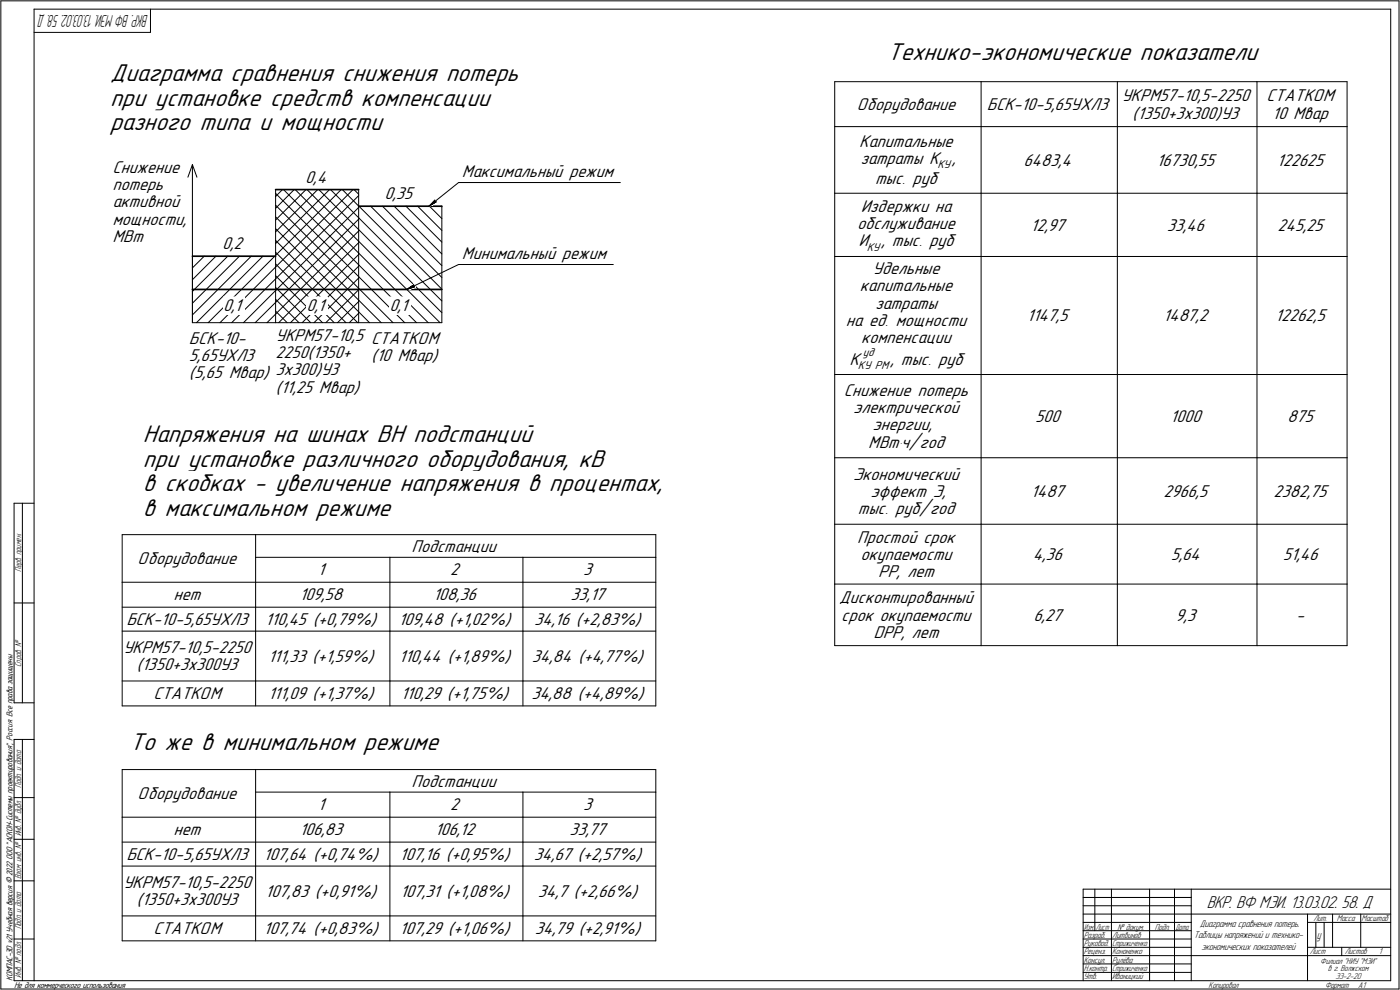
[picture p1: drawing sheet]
<svg xmlns="http://www.w3.org/2000/svg" width="842mm" height="595mm" viewBox="0 0 842 595" stroke-linecap="round" stroke-linejoin="round" font-family="sans-serif">
<defs><g id="words">
<g font-size="15.5">
<text x="534" y="36">Технико-экономические показатели</text>
<text x="66" y="49">Диаграмма сравнения снижения потерь</text>
<text x="66" y="64">при установке средств компенсации</text>
<text x="66" y="78">разного типа и мощности</text>
<text x="86" y="266">Напряжения на шинах ВН подстанций</text>
<text x="86" y="281">при установке различного оборудования, кВ</text>
<text x="86" y="295">в скобках - увеличение напряжения в процентах,</text>
<text x="86" y="310">в максимальном режиме</text>
<text x="78" y="451">То же в минимальном режиме</text>
</g>
<g font-size="10.9">
<text x="675" y="61">УКРМ57-10,5-2250</text>
<text x="762" y="61">СТАТКОМ</text>
<text x="515" y="66">Оборудование</text>
<text x="594" y="66">БСК-10-5,65УХЛ3</text>
<text x="681" y="71">(1350+3х300)У3</text>
<text x="765" y="71">10 Мвар</text>
<text x="517" y="88">Капитальные</text>
<text x="517" y="99">затраты K</text>
<text x="573" y="99">,</text>
<text x="616" y="100">6483,4</text>
<text x="696" y="100">16730,55</text>
<text x="768" y="100">122625</text>
<text x="68" y="104">Снижение</text>
<text x="278" y="107">Максимальный режим</text>
<text x="184" y="110">0,4</text>
<text x="526" y="111">тыс. руб</text>
<text x="68" y="114">потерь</text>
<text x="231" y="120">0,35</text>
<text x="68" y="125">активной</text>
<text x="518" y="127">Издержки на</text>
<text x="68" y="135">мощности,</text>
<text x="515" y="138">обслуживание</text>
<text x="620" y="139">12,97</text>
<text x="702" y="139">33,46</text>
<text x="768" y="139">245,25</text>
<text x="68" y="145">МВт</text>
<text x="134" y="150">0,2</text>
<text x="516" y="148">И</text>
<text x="530" y="148">, тыс. руб</text>
<text x="278" y="156">Минимальный режим</text>
<text x="525" y="165">Удельные</text>
<text x="517" y="175">капитальные</text>
<text x="526" y="185">затраты</text>
<text x="134" y="187">0,1</text>
<text x="184" y="187">0,1</text>
<text x="234" y="187">0,1</text>
<text x="509" y="196">на ед. мощности</text>
<text x="618" y="193">1147,5</text>
<text x="700" y="193">1487,2</text>
<text x="767" y="193">12262,5</text>
<text x="114" y="207">БСК-10-</text>
<text x="166" y="205">УКРМ57-10,5 СТАТКОМ</text>
<text x="518" y="206">компенсации</text>
<text x="166" y="215">2250(1350+</text>
<text x="114" y="217">5,65УХЛ3</text>
<text x="223" y="217">(10 Мвар)</text>
<text x="511" y="219">К</text>
<text x="536" y="219">, тыс. руб</text>
<text x="114" y="227">(5,65 Мвар) 3х300)У3</text>
<text x="166" y="236">(11,25 Мвар)</text>
<text x="508" y="238">Снижение потерь</text>
<text x="513" y="248">электрической</text>
<text x="623" y="254">500</text>
<text x="704" y="254">1000</text>
<text x="774" y="254">875</text>
<text x="525" y="259">энергии,</text>
<text x="522" y="269">МВт∙ч/год</text>
<text x="513" y="288">Экономический</text>
<text x="524" y="299">эффект Э,</text>
<text x="620" y="299">1487</text>
<text x="700" y="299">2966,5</text>
<text x="766" y="299">2382,75</text>
<text x="516" y="309">тыс. руб/год</text>
<text x="516" y="326">Простой срок</text>
<text x="248" y="332">Подстанции</text>
<text x="83" y="339">Оборудование</text>
<text x="518" y="337">окупаемости</text>
<text x="621" y="337">4,36</text>
<text x="704" y="337">5,64</text>
<text x="772" y="337">51,46</text>
<text x="191" y="346">1</text>
<text x="271" y="346">2</text>
<text x="351" y="346">3</text>
<text x="528" y="347">PP, лет</text>
<text x="104" y="361">нет</text>
<text x="180" y="361">109,58</text>
<text x="260" y="361">108,36</text>
<text x="343" y="361">33,17</text>
<text x="505" y="363">Дисконтированный</text>
<text x="76" y="376">БСК-10-5,65УХЛ3</text>
<text x="160" y="376">110,45 (+0,79%)</text>
<text x="240" y="376">109,48 (+1,02%)</text>
<text x="321" y="376">34,16 (+2,83%)</text>
<text x="506" y="373">срок окупаемости</text>
<text x="622" y="373">6,27</text>
<text x="707" y="373">9,3</text>
<text x="779" y="373">-</text>
<text x="525" y="383">DPP, лет</text>
<text x="74" y="393">УКРМ57-10,5-2250</text>
<text x="161" y="398">111,33 (+1,59%)</text>
<text x="240" y="398">110,44 (+1,89%)</text>
<text x="320" y="398">34,84 (+4,77%)</text>
<text x="82" y="403">(1350+3х300У3</text>
<text x="92" y="420">СТАТКОМ</text>
<text x="161" y="420">111,09 (+1,37%)</text>
<text x="241" y="420">110,29 (+1,75%)</text>
<text x="320" y="420">34,88 (+4,89%)</text>
<text x="248" y="473">Подстанции</text>
<text x="83" y="480">Оборудование</text>
<text x="191" y="487">1</text>
<text x="271" y="487">2</text>
<text x="351" y="487">3</text>
<text x="104" y="502">нет</text>
<text x="180" y="502">106,83</text>
<text x="261" y="502">106,12</text>
<text x="343" y="502">33,77</text>
<text x="76" y="517">БСК-10-5,65УХЛ3</text>
<text x="159" y="517">107,64 (+0,74%)</text>
<text x="240" y="517">107,16 (+0,95%)</text>
<text x="321" y="517">34,67 (+2,57%)</text>
<text x="74" y="534">УКРМ57-10,5-2250</text>
<text x="160" y="539">107,83 (+0,91%)</text>
<text x="241" y="539">107,31 (+1,08%)</text>
<text x="324" y="539">34,7 (+2,66%)</text>
<text x="82" y="544">(1350+3х300У3</text>
<text x="726" y="546">ВКР. ВФ МЭИ. 13.03.02. 58. Д</text>
<text x="92" y="562">СТАТКОМ</text>
<text x="159" y="562">107,74 (+0,83%)</text>
<text x="240" y="562">107,29 (+1,06%)</text>
<text x="322" y="562">34,79 (+2,91%)</text>
</g>
<text font-size="10.6" x="89" y="9" transform="rotate(180 89 9)">ВКР. ВФ МЭИ. 13.03.02. 58. Д</text>
<text font-size="7.6" x="792" y="565">у</text>
<g font-size="7.2">
<text x="564" y="101">КУ</text>
<text x="521" y="151">КУ</text>
<text x="519" y="214">уд</text>
<text x="516" y="222">КУ РМ</text>
</g>
<g font-size="6.2">
<text x="722" y="557">Диаграмма сравнения потерь.</text>
<text x="718" y="564">Таблицы напряжений и технико-</text>
<text x="723" y="571">экономических показателей</text>
</g>
<g font-size="5.4">
<text x="13" y="344" transform="rotate(-90 13 344)">Перв. примен.</text>
<text x="13" y="401" transform="rotate(-90 13 401)">Справ. №</text>
<text x="13" y="474" transform="rotate(-90 13 474)">Подп. и дата</text>
<text x="13" y="503" transform="rotate(-90 13 503)">Инв. № дубл.</text>
<text x="13" y="529" transform="rotate(-90 13 529)">Взам. инв. №</text>
<text x="790" y="554">Лит.</text>
<text x="804" y="554">Масса</text>
<text x="819" y="554">Масштаб</text>
<text x="13" y="559" transform="rotate(-90 13 559)">Подп. и дата</text>
<text x="652" y="564">Разраб.</text>
<text x="669" y="564">Литвинов</text>
<text x="672" y="559">№ докум.</text>
<text x="695" y="559">Подп.</text>
<text x="652" y="569">Руковод.</text>
<text x="669" y="569">Стрижиченко</text>
<text x="652" y="574">Реценз.</text>
<text x="669" y="574">Кононенко</text>
<text x="788" y="574">Лист</text>
<text x="809" y="574">Листов</text>
<text x="829" y="574">1</text>
<text x="652" y="579">Консул.</text>
<text x="669" y="579">Рулёва</text>
<text x="794" y="579">Филиал &quot;НИУ &quot;МЭИ&quot;</text>
<text x="13" y="588" transform="rotate(-90 13 588)">Инв. № подл.</text>
<text x="652" y="584">Н.контр.</text>
<text x="669" y="584">Стрижиченко</text>
<text x="799" y="584">в г. Волжском</text>
<text x="7" y="590" transform="rotate(-90 7 590)">КОМПАС-3D v21 Учебная версия © 2022 ООО &quot;АСКОН-Системы проектирования&quot;, Россия. Все права защищены.</text>
<text x="8" y="594">Не для коммерческого использования</text>
<text x="652" y="589">Утв.</text>
<text x="669" y="589">Иваницкий</text>
<text x="727" y="594">Копировал</text>
<text x="797" y="594">Формат</text>
<text x="803" y="588">ЭЭ-2-20</text>
<text x="817" y="594">A1</text>
</g>
<g font-size="5.3">
<text x="652" y="559">Изм.</text>
<text x="659" y="559">Лист</text>
<text x="707" y="559">Дата</text>
</g>
</g></defs>
<g fill="none" stroke="#000" stroke-width=".6">
<path d="M1 1v594zM1 1h841zM20 6v584zM20 6h817zM20 19h71zM91 6v13zM837 6v584zM842 1v594zM502 49v27zM502 49h88zM590 49h82zM590 49v27z"/>
<path d="M672 49h84zM672 49v27zM756 49h54zM756 49v27zM810 49v27zM502 76v40zM502 76h88zM590 76h82zM590 76v40zM672 76h84zM672 76v40zM756 76h54z"/>
<path d="M756 76v40zM810 76v40zM116 99v95zM116 99l2 8zM116 99l-3 8zM166 114v80zM166 118l4-4zM166 116l50 50zM171 114l45 45zM177 114l-11 11zM178 114l38 38zM185 114l31 31z"/>
<path d="M191 114l-25 25zM192 114l24 24zM199 114l17 17zM205 114l-39 40zM206 114l10 10zM212 114l-46 47zM213 114l3 3zM216 114v80zM216 118l-50 50zM276 110h97zM502 116v38zM502 116h88z"/>
<path d="M590 116h82zM590 116v38zM672 116h84zM672 116v38zM756 116h54zM756 116v38zM810 116v38zM166 132l18-18zM166 123l50 50zM166 130l50 50zM166 137l50 50zM216 138l50 50z"/>
<path d="M216 131l50 50zM216 132l-50 50zM216 124l50 50zM223 124l43 43zM230 124l36 36zM237 124l29 29zM244 124l22 22zM251 124l15 15zM258 124l4-3zM258 124l18-14zM258 124l8 7zM262 120l-4 4z"/>
<path d="M262 120v1zM262 121h.1M265 124h1zM266 124v70zM116 154v40zM166 146l32-32zM166 145l49 49zM166 152l42 42zM166 159l35 35zM216 159l35 35zM216 152l42 42zM216 145l49 49z"/>
<path d="M216 153l-41 41zM276 159h93zM502 154v71zM502 154h88zM590 154h82zM590 154v71zM672 154h84zM672 154v71zM756 154h54zM756 154v71zM810 154v71zM116 175l21-21z"/>
<path d="M116 168l14-14zM116 161l7-7zM166 175l50-50zM166 166l28 28zM166 173l21 21zM166 180l14 14zM216 173l20 21zM216 166l27 28zM216 174l-20 20zM245 174l4-3zM245 174l4-2zM245 174l31-15z"/>
<path d="M249 172h.1M249 171v1zM116 194h50zM116 189l35-35zM116 182l28-28zM118 194l40-40zM125 194l40-40zM132 194l34-33zM139 194l27-26zM146 194l20-19zM154 194l12-12zM161 194l5-5z"/>
<path d="M166 194h50zM166 189l50-50zM166 187l7 7zM168 194l48-48zM182 194l34-34zM189 194l27-27zM203 194l13-13zM216 194h50zM216 187l6 7zM216 180l13 14zM216 188l-6 6zM502 225v50z"/>
<path d="M502 225h88zM590 225h82zM590 225v50zM672 225h84zM672 225v50zM756 225h54zM756 225v50zM810 225v50zM502 275v40zM502 275h88zM590 275h82zM590 275v40z"/>
<path d="M672 275h84zM672 275v40zM756 275h54zM756 275v40zM810 275v40zM8 303v119zM8 303h12zM13 303v119zM502 315v36zM502 315h88zM590 315h82zM590 315v36z"/>
<path d="M672 315h84zM672 315v36zM756 315h54zM756 315v36zM810 315v36zM73 321h81zM73 321v29zM154 321h240zM154 335h81zM154 321v14zM154 335v15zM235 335h80z"/>
<path d="M235 335v15zM315 335h79zM315 335v15zM394 335v89zM394 321v14zM73 350v74zM73 350h81zM154 350h81zM154 350v15zM235 350h80zM235 350v15zM315 350h79z"/>
<path d="M315 350v15zM502 351v37zM502 351h88zM590 351h82zM590 351v37zM672 351h84zM672 351v37zM756 351h54zM756 351v37zM810 351v37zM8 362h12zM73 365h81z"/>
<path d="M73 379h81zM154 365h81zM154 379h81zM154 365v14zM154 379v30zM235 365h80zM235 379h80zM235 365v14zM235 379v30zM315 365h79zM315 379h79zM315 365v14z"/>
<path d="M315 379v30zM502 388h88zM590 388h82zM672 388h84zM756 388h54zM73 409h81zM154 409h81zM154 409v15zM235 409h80zM235 409v15zM315 409h79zM315 409v15z"/>
<path d="M8 422h12zM73 424h321zM8 444v146zM8 444h12zM13 444v146zM8 479h12zM73 463h81zM73 463v28zM154 463h240zM154 476h81zM154 463v13zM154 476v15z"/>
<path d="M235 476h80zM235 476v15zM315 476h79zM315 476v15zM394 476v90zM394 463v13zM73 491v75zM73 491h81zM154 491h81zM154 491v15zM235 491h80zM235 491v15z"/>
<path d="M315 491h79zM315 491v15zM8 505h12zM73 506h81zM154 506h81zM154 506v15zM235 506h80zM235 506v15zM315 506h79zM315 506v15zM8 530h12zM73 521h81z"/>
<path d="M154 521h81zM154 521v30zM235 521h80zM235 521v30zM315 521h79zM315 521v30zM652 535h185zM652 535v55zM652 539h65zM659 535v24zM669 535v55zM691 535v55z"/>
<path d="M706 535v55zM717 535v55zM73 551h81zM154 551h81zM154 551v15zM235 551h80zM235 551v15zM315 551h79zM315 551v15zM652 544h65zM652 549h65zM652 554h65z"/>
<path d="M652 559h65zM717 549h120zM786 549v41zM786 554h16zM791 554v15zM796 554v15zM802 549v20zM802 554h35zM818 549v20zM8 564h12zM73 566h321zM652 564h65z"/>
<path d="M652 569h65zM652 574h65zM652 579h65zM717 574h69zM786 574h51zM786 569h51zM807 569v5zM1 595h841zM8 590h12zM20 590h817zM652 585h65z"/>
</g>
<path d="M166 114h50zM216 124h50zM116 154h50zM116 174h150z" fill="none" stroke="#000" stroke-width="1"/>
<g fill="#fff" stroke="#fff" stroke-width=".6">
<path d="M534 24h226zM534 24h226zM534 24h226zM534 24h226zM534 25h226zM534 25h226zM534 25h226zM534 25h226zM534 25h226zM534 25h226zM534 25h226zM534 25h226zM534 25h226zM534 25h226zM534 25h226zM534 25h226zM534 26h226zM534 26h226zM534 26h226zM534 26h226zM534 26h226zM534 26h226zM534 26h226zM534 26h226zM534 26h226zM534 26h226zM534 26h226zM534 27h226zM534 27h226zM534 27h226zM534 27h226zM534 27h226zM534 27h226zM534 27h226zM534 27h226zM534 27h226zM534 27h226zM534 27h226zM534 27h226zM534 28h226zM534 28h226zM534 28h226zM534 28h226zM534 28h226zM534 28h226zM534 28h226zM534 28h226zM534 28h226zM534 28h226zM534 28h226zM534 28h226zM534 29h226zM534 29h226zM534 29h226zM534 29h226zM534 29h226zM534 29h226zM534 29h226zM534 29h226zM534 29h226zM534 29h226zM534 29h226zM534 29h226zM534 30h226zM534 30h226zM534 30h226zM534 30h226zM534 30h226zM534 30h226zM534 30h226zM534 30h226zM534 30h226zM534 30h226zM534 30h226zM534 30h226zM534 31h226zM534 31h226zM534 31h226zM534 31h226zM534 31h226zM534 31h226zM534 31h226zM534 31h226zM534 31h226zM534 31h226zM534 31h226zM534 31h226zM534 32h226zM534 32h226zM534 32h226zM534 32h226zM534 32h226zM534 32h226zM534 32h226zM534 32h226zM534 32h226zM534 32h226zM534 32h226zM534 33h226zM534 33h226zM534 33h226zM534 33h226zM534 33h226zM534 33h226zM534 33h226zM534 33h226zM534 33h226zM534 33h226zM534 33h226zM534 33h226zM534 34h226zM534 34h226zM534 34h226zM534 34h226zM534 34h226zM534 34h226zM534 34h226zM534 34h226zM534 34h226zM534 34h226zM534 34h226zM534 34h226zM534 35h226zM534 35h226zM534 35h226zM534 35h226zM534 35h226zM534 35h226zM534 35h226zM534 35h226zM534 35h226zM534 35h226zM534 35h226zM534 35h226zM534 36h226zM534 36h226zM534 36h226zM534 36h226zM534 36h226zM534 36h226zM534 36h226zM534 36h226zM534 36h226zM534 36h226zM534 36h226zM534 36h226zM534 37h226zM534 37h226zM534 37h226zM534 37h226zM534 37h226zM534 37h226zM534 37h226zM534 37h226zM534 37h226zM534 37h226zM534 37h226zM534 38h226zM534 38h226zM534 38h226zM534 38h226zM534 38h226zM534 38h226zM534 38h226zM534 38h226zM534 38h226zM534 38h226zM534 38h226zM534 38h226zM534 39h226zM534 39h226zM534 39h226zM534 39h226zM534 39h226z"/>
<path d="M134 179h13zM134 179h13zM134 179h13zM134 179h13zM134 179h13zM134 179h13zM134 179h13zM134 179h13zM134 179h13zM134 179h13zM134 179h13zM134 180h13zM134 180h13zM134 180h13zM134 180h13zM134 180h13zM134 180h13zM134 180h13zM134 180h13zM134 180h13zM134 180h13zM134 180h13zM134 181h13zM134 181h13zM134 181h13zM134 181h13zM134 181h13zM134 181h13zM134 181h13zM134 181h13zM134 181h13zM134 181h13zM134 181h13zM134 181h13zM134 182h13zM134 182h13zM134 182h13zM134 182h13zM134 182h13zM134 182h13zM134 182h13zM134 182h13zM134 182h13zM134 182h13zM134 182h13zM134 182h13zM134 183h13zM134 183h13zM134 183h13zM134 183h13zM134 183h13zM134 183h13zM134 183h13zM134 183h13zM134 183h13zM134 183h13zM134 183h13zM134 183h13zM134 184h13zM134 184h13zM134 184h13zM134 184h13zM134 184h13zM134 184h13zM134 184h13zM134 184h13zM134 184h13zM134 184h13zM134 184h13zM134 184h13zM134 185h13zM134 185h13zM134 185h13zM134 185h13zM134 185h13zM134 185h13zM134 185h13zM134 185h13zM134 185h13zM134 185h13zM134 185h13zM134 186h13zM134 186h13zM134 186h13zM134 186h13zM134 186h13zM134 186h13zM134 186h13zM134 186h13zM134 186h13zM134 186h13zM134 186h13zM134 186h13zM134 187h13zM134 187h13zM134 187h13zM134 187h13zM134 187h13zM134 187h13zM134 187h13zM134 187h13zM134 187h13zM134 187h13zM134 187h13zM134 187h13zM134 188h13zM134 188h13zM134 188h13zM134 188h13zM134 188h13zM134 188h13zM134 188h13zM134 188h13zM134 188h13zM134 188h13zM134 188h13zM134 188h13zM134 189h13zM134 189h13zM134 189h13zM134 189h13zM134 189h13z"/>
<path d="M184 179h13zM184 179h13zM184 179h13zM184 179h13zM184 179h13zM184 179h13zM184 179h13zM184 179h13zM184 179h13zM184 179h13zM184 179h13zM184 180h13zM184 180h13zM184 180h13zM184 180h13zM184 180h13zM184 180h13zM184 180h13zM184 180h13zM184 180h13zM184 180h13zM184 180h13zM184 181h13zM184 181h13zM184 181h13zM184 181h13zM184 181h13zM184 181h13zM184 181h13zM184 181h13zM184 181h13zM184 181h13zM184 181h13zM184 181h13zM184 182h13zM184 182h13zM184 182h13zM184 182h13zM184 182h13zM184 182h13zM184 182h13zM184 182h13zM184 182h13zM184 182h13zM184 182h13zM184 182h13zM184 183h13zM184 183h13zM184 183h13zM184 183h13zM184 183h13zM184 183h13zM184 183h13zM184 183h13zM184 183h13zM184 183h13zM184 183h13zM184 183h13zM184 184h13zM184 184h13zM184 184h13zM184 184h13zM184 184h13zM184 184h13zM184 184h13zM184 184h13zM184 184h13zM184 184h13zM184 184h13zM184 184h13zM184 185h13zM184 185h13zM184 185h13zM184 185h13zM184 185h13zM184 185h13zM184 185h13zM184 185h13zM184 185h13zM184 185h13zM184 185h13zM184 186h13zM184 186h13zM184 186h13zM184 186h13zM184 186h13zM184 186h13zM184 186h13zM184 186h13zM184 186h13zM184 186h13zM184 186h13zM184 186h13zM184 187h13zM184 187h13zM184 187h13zM184 187h13zM184 187h13zM184 187h13zM184 187h13zM184 187h13zM184 187h13zM184 187h13zM184 187h13zM184 187h13zM184 188h13zM184 188h13zM184 188h13zM184 188h13zM184 188h13zM184 188h13zM184 188h13zM184 188h13zM184 188h13zM184 188h13zM184 188h13zM184 188h13zM184 189h13zM184 189h13zM184 189h13zM184 189h13zM184 189h13z"/>
<path d="M234 179h13zM234 179h13zM234 179h13zM234 179h13zM234 179h13zM234 179h13zM234 179h13zM234 179h13zM234 179h13zM234 179h13zM234 179h13zM234 180h13zM234 180h13zM234 180h13zM234 180h13zM234 180h13zM234 180h13zM234 180h13zM234 180h13zM234 180h13zM234 180h13zM234 180h13zM234 181h13zM234 181h13zM234 181h13zM234 181h13zM234 181h13zM234 181h13zM234 181h13zM234 181h13zM234 181h13zM234 181h13zM234 181h13zM234 181h13zM234 182h13zM234 182h13zM234 182h13zM234 182h13zM234 182h13zM234 182h13zM234 182h13zM234 182h13zM234 182h13zM234 182h13zM234 182h13zM234 182h13zM234 183h13zM234 183h13zM234 183h13zM234 183h13zM234 183h13zM234 183h13zM234 183h13zM234 183h13zM234 183h13zM234 183h13zM234 183h13zM234 183h13zM234 184h13zM234 184h13zM234 184h13zM234 184h13zM234 184h13zM234 184h13zM234 184h13zM234 184h13zM234 184h13zM234 184h13zM234 184h13zM234 184h13zM234 185h13zM234 185h13zM234 185h13zM234 185h13zM234 185h13zM234 185h13zM234 185h13zM234 185h13zM234 185h13zM234 185h13zM234 185h13zM234 186h13zM234 186h13zM234 186h13zM234 186h13zM234 186h13zM234 186h13zM234 186h13zM234 186h13zM234 186h13zM234 186h13zM234 186h13zM234 186h13zM234 187h13zM234 187h13zM234 187h13zM234 187h13zM234 187h13zM234 187h13zM234 187h13zM234 187h13zM234 187h13zM234 187h13zM234 187h13zM234 187h13zM234 188h13zM234 188h13zM234 188h13zM234 188h13zM234 188h13zM234 188h13zM234 188h13zM234 188h13zM234 188h13zM234 188h13zM234 188h13zM234 188h13zM234 189h13zM234 189h13zM234 189h13zM234 189h13zM234 189h13z"/>
<path d="M134 142h14zM134 142h14zM134 142h14zM134 142h14zM134 142h14zM134 142h14zM134 142h14zM134 142h14zM134 142h14zM134 142h14zM134 142h14zM134 143h14zM134 143h14zM134 143h14zM134 143h14zM134 143h14zM134 143h14zM134 143h14zM134 143h14zM134 143h14zM134 143h14zM134 143h14zM134 144h14zM134 144h14zM134 144h14zM134 144h14zM134 144h14zM134 144h14zM134 144h14zM134 144h14zM134 144h14zM134 144h14zM134 144h14zM134 144h14zM134 145h14zM134 145h14zM134 145h14zM134 145h14zM134 145h14zM134 145h14zM134 145h14zM134 145h14zM134 145h14zM134 145h14zM134 145h14zM134 145h14zM134 146h14zM134 146h14zM134 146h14zM134 146h14zM134 146h14zM134 146h14zM134 146h14zM134 146h14zM134 146h14zM134 146h14zM134 146h14zM134 146h14zM134 147h14zM134 147h14zM134 147h14zM134 147h14zM134 147h14zM134 147h14zM134 147h14zM134 147h14zM134 147h14zM134 147h14zM134 147h14zM134 147h14zM134 148h14zM134 148h14zM134 148h14zM134 148h14zM134 148h14zM134 148h14zM134 148h14zM134 148h14zM134 148h14zM134 148h14zM134 148h14zM134 149h14zM134 149h14zM134 149h14zM134 149h14zM134 149h14zM134 149h14zM134 149h14zM134 149h14zM134 149h14zM134 149h14zM134 149h14zM134 149h14zM134 150h14zM134 150h14zM134 150h14zM134 150h14zM134 150h14zM134 150h14zM134 150h14zM134 150h14zM134 150h14zM134 150h14zM134 150h14zM134 150h14zM134 151h14zM134 151h14zM134 151h14zM134 151h14zM134 151h14zM134 151h14zM134 151h14zM134 151h14zM134 151h14zM134 151h14zM134 151h14zM134 151h14zM134 152h14zM134 152h14zM134 152h14zM134 152h14zM134 152h14z"/>
<path d="M184 102h15zM184 102h15zM184 102h15zM184 102h15zM184 102h15zM184 102h15zM184 102h15zM184 102h15zM184 102h15zM184 102h15zM184 102h15zM184 103h15zM184 103h15zM184 103h15zM184 103h15zM184 103h15zM184 103h15zM184 103h15zM184 103h15zM184 103h15zM184 103h15zM184 103h15zM184 103h15zM184 104h15zM184 104h15zM184 104h15zM184 104h15zM184 104h15zM184 104h15zM184 104h15zM184 104h15zM184 104h15zM184 104h15zM184 104h15zM184 104h15zM184 105h15zM184 105h15zM184 105h15zM184 105h15zM184 105h15zM184 105h15zM184 105h15zM184 105h15zM184 105h15zM184 105h15zM184 105h15zM184 105h15zM184 106h15zM184 106h15zM184 106h15zM184 106h15zM184 106h15zM184 106h15zM184 106h15zM184 106h15zM184 106h15zM184 106h15zM184 106h15zM184 107h15zM184 107h15zM184 107h15zM184 107h15zM184 107h15zM184 107h15zM184 107h15zM184 107h15zM184 107h15zM184 107h15zM184 107h15zM184 107h15zM184 108h15zM184 108h15zM184 108h15zM184 108h15zM184 108h15zM184 108h15zM184 108h15zM184 108h15zM184 108h15zM184 108h15zM184 108h15zM184 108h15zM184 109h15zM184 109h15zM184 109h15zM184 109h15zM184 109h15zM184 109h15zM184 109h15zM184 109h15zM184 109h15zM184 109h15zM184 109h15zM184 109h15zM184 110h15zM184 110h15zM184 110h15zM184 110h15zM184 110h15zM184 110h15zM184 110h15zM184 110h15zM184 110h15zM184 110h15zM184 110h15zM184 110h15zM184 111h15zM184 111h15zM184 111h15zM184 111h15zM184 111h15zM184 111h15zM184 111h15zM184 111h15zM184 111h15zM184 111h15zM184 111h15zM184 112h15zM184 112h15zM184 112h15zM184 112h15zM184 112h15z"/>
<path d="M231 112h19zM231 112h19zM231 112h19zM231 112h19zM231 112h19zM231 112h19zM231 112h19zM231 112h19zM231 112h19zM231 112h19zM231 112h19zM231 113h19zM231 113h19zM231 113h19zM231 113h19zM231 113h19zM231 113h19zM231 113h19zM231 113h19zM231 113h19zM231 113h19zM231 113h19zM231 113h19zM231 114h19zM231 114h19zM231 114h19zM231 114h19zM231 114h19zM231 114h19zM231 114h19zM231 114h19zM231 114h19zM231 114h19zM231 114h19zM231 114h19zM231 115h19zM231 115h19zM231 115h19zM231 115h19zM231 115h19zM231 115h19zM231 115h19zM231 115h19zM231 115h19zM231 115h19zM231 115h19zM231 115h19zM231 116h19zM231 116h19zM231 116h19zM231 116h19zM231 116h19zM231 116h19zM231 116h19zM231 116h19zM231 116h19zM231 116h19zM231 116h19zM231 117h19zM231 117h19zM231 117h19zM231 117h19zM231 117h19zM231 117h19zM231 117h19zM231 117h19zM231 117h19zM231 117h19zM231 117h19zM231 117h19zM231 118h19zM231 118h19zM231 118h19zM231 118h19zM231 118h19zM231 118h19zM231 118h19zM231 118h19zM231 118h19zM231 118h19zM231 118h19zM231 118h19zM231 119h19zM231 119h19zM231 119h19zM231 119h19zM231 119h19zM231 119h19zM231 119h19zM231 119h19zM231 119h19zM231 119h19zM231 119h19zM231 119h19zM231 120h19zM231 120h19zM231 120h19zM231 120h19zM231 120h19zM231 120h19zM231 120h19zM231 120h19zM231 120h19zM231 120h19zM231 120h19zM231 120h19zM231 121h19zM231 121h19zM231 121h19zM231 121h19zM231 121h19zM231 121h19zM231 121h19zM231 121h19zM231 121h19zM231 121h19zM231 121h19zM231 121h19zM231 122h19zM231 122h19zM231 122h19zM231 122h19z"/>
<path d="M114 199h36zM114 199h36zM114 199h36zM114 199h36zM114 199h36zM114 199h36zM114 199h36zM114 199h36zM114 199h36zM114 199h36zM114 199h36zM114 200h36zM114 200h36zM114 200h36zM114 200h36zM114 200h36zM114 200h36zM114 200h36zM114 200h36zM114 200h36zM114 200h36zM114 200h36zM114 200h36zM114 201h36zM114 201h36zM114 201h36zM114 201h36zM114 201h36zM114 201h36zM114 201h36zM114 201h36zM114 201h36zM114 201h36zM114 201h36zM114 202h36zM114 202h36zM114 202h36zM114 202h36zM114 202h36zM114 202h36zM114 202h36zM114 202h36zM114 202h36zM114 202h36zM114 202h36zM114 202h36zM114 203h36zM114 203h36zM114 203h36zM114 203h36zM114 203h36zM114 203h36zM114 203h36zM114 203h36zM114 203h36zM114 203h36zM114 203h36zM114 203h36zM114 204h36zM114 204h36zM114 204h36zM114 204h36zM114 204h36zM114 204h36zM114 204h36zM114 204h36zM114 204h36zM114 204h36zM114 204h36zM114 204h36zM114 205h36zM114 205h36zM114 205h36zM114 205h36zM114 205h36zM114 205h36zM114 205h36zM114 205h36zM114 205h36zM114 205h36zM114 205h36zM114 205h36zM114 206h36zM114 206h36zM114 206h36zM114 206h36zM114 206h36zM114 206h36zM114 206h36zM114 206h36zM114 206h36zM114 206h36zM114 206h36zM114 207h36zM114 207h36zM114 207h36zM114 207h36zM114 207h36zM114 207h36zM114 207h36zM114 207h36zM114 207h36zM114 207h36zM114 207h36zM114 207h36zM114 208h36zM114 208h36zM114 208h36zM114 208h36zM114 208h36zM114 208h36zM114 208h36zM114 208h36zM114 208h36zM114 208h36zM114 208h36zM114 208h36zM114 209h36zM114 209h36zM114 209h36zM114 209h36zM114 209h36z"/>
<path d="M114 209h41zM114 209h41zM114 209h41zM114 209h41zM114 209h41zM114 209h41zM114 209h41zM114 210h41zM114 210h41zM114 210h41zM114 210h41zM114 210h41zM114 210h41zM114 210h41zM114 210h41zM114 210h41zM114 210h41zM114 210h41zM114 210h41zM114 211h41zM114 211h41zM114 211h41zM114 211h41zM114 211h41zM114 211h41zM114 211h41zM114 211h41zM114 211h41zM114 211h41zM114 211h41zM114 211h41zM114 212h41zM114 212h41zM114 212h41zM114 212h41zM114 212h41zM114 212h41zM114 212h41zM114 212h41zM114 212h41zM114 212h41zM114 212h41zM114 213h41zM114 213h41zM114 213h41zM114 213h41zM114 213h41zM114 213h41zM114 213h41zM114 213h41zM114 213h41zM114 213h41zM114 213h41zM114 213h41zM114 214h41zM114 214h41zM114 214h41zM114 214h41zM114 214h41zM114 214h41zM114 214h41zM114 214h41zM114 214h41zM114 214h41zM114 214h41zM114 214h41zM114 215h41zM114 215h41zM114 215h41zM114 215h41zM114 215h41zM114 215h41zM114 215h41zM114 215h41zM114 215h41zM114 215h41zM114 215h41zM114 215h41zM114 216h41zM114 216h41zM114 216h41zM114 216h41zM114 216h41zM114 216h41zM114 216h41zM114 216h41zM114 216h41zM114 216h41zM114 216h41zM114 216h41zM114 217h41zM114 217h41zM114 217h41zM114 217h41zM114 217h41zM114 217h41zM114 217h41zM114 217h41zM114 217h41zM114 217h41zM114 217h41zM114 218h41zM114 218h41zM114 218h41zM114 218h41zM114 218h41zM114 218h41zM114 218h41zM114 218h41zM114 218h41zM114 218h41zM114 218h41zM114 218h41zM114 219h41zM114 219h41zM114 219h41zM114 219h41zM114 219h41zM114 219h41zM114 219h41zM114 219h41zM114 219h41zM114 219h41z"/>
<path d="M114 219h50zM114 219h50zM114 220h50zM114 220h50zM114 220h50zM114 220h50zM114 220h50zM114 220h50zM114 220h50zM114 220h50zM114 220h50zM114 220h50zM114 220h50zM114 220h50zM114 221h50zM114 221h50zM114 221h50zM114 221h50zM114 221h50zM114 221h50zM114 221h50zM114 221h50zM114 221h50zM114 221h50zM114 221h50zM114 221h50zM114 222h50zM114 222h50zM114 222h50zM114 222h50zM114 222h50zM114 222h50zM114 222h50zM114 222h50zM114 222h50zM114 222h50zM114 222h50zM114 223h50zM114 223h50zM114 223h50zM114 223h50zM114 223h50zM114 223h50zM114 223h50zM114 223h50zM114 223h50zM114 223h50zM114 223h50zM114 223h50zM114 224h50zM114 224h50zM114 224h50zM114 224h50zM114 224h50zM114 224h50zM114 224h50zM114 224h50zM114 224h50zM114 224h50zM114 224h50zM114 224h50zM114 225h50zM114 225h50zM114 225h50zM114 225h50zM114 225h50zM114 225h50zM114 225h50zM114 225h50zM114 225h50zM114 225h50zM114 225h50zM114 225h50zM114 226h50zM114 226h50zM114 226h50zM114 226h50zM114 226h50zM114 226h50zM114 226h50zM114 226h50zM114 226h50zM114 226h50zM114 226h50zM114 226h50zM114 227h50zM114 227h50zM114 227h50zM114 227h50zM114 227h50zM114 227h50zM114 227h50zM114 227h50zM114 227h50zM114 227h50zM114 227h50zM114 227h50zM114 228h50zM114 228h50zM114 228h50zM114 228h50zM114 228h50zM114 228h50zM114 228h50zM114 228h50zM114 228h50zM114 228h50zM114 228h50zM114 229h50zM114 229h50zM114 229h50zM114 229h50zM114 229h50zM114 229h50zM114 229h50zM114 229h50zM114 229h50zM114 229h50zM114 229h50zM114 229h50zM114 230h50zM114 230h50z"/>
<path d="M166 197h55zM166 197h55zM166 197h55zM166 197h55zM166 197h55zM166 197h55zM166 197h55zM166 198h55zM166 198h55zM166 198h55zM166 198h55zM166 198h55zM166 198h55zM166 198h55zM166 198h55zM166 198h55zM166 198h55zM166 198h55zM166 198h55zM166 199h55zM166 199h55zM166 199h55zM166 199h55zM166 199h55zM166 199h55zM166 199h55zM166 199h55zM166 199h55zM166 199h55zM166 199h55zM166 199h55zM166 200h55zM166 200h55zM166 200h55zM166 200h55zM166 200h55zM166 200h55zM166 200h55zM166 200h55zM166 200h55zM166 200h55zM166 200h55zM166 200h55zM166 201h55zM166 201h55zM166 201h55zM166 201h55zM166 201h55zM166 201h55zM166 201h55zM166 201h55zM166 201h55zM166 201h55zM166 201h55zM166 202h55zM166 202h55zM166 202h55zM166 202h55zM166 202h55zM166 202h55zM166 202h55zM166 202h55zM166 202h55zM166 202h55zM166 202h55zM166 202h55zM166 203h55zM166 203h55zM166 203h55zM166 203h55zM166 203h55zM166 203h55zM166 203h55zM166 203h55zM166 203h55zM166 203h55zM166 203h55zM166 203h55zM166 204h55zM166 204h55zM166 204h55zM166 204h55zM166 204h55zM166 204h55zM166 204h55zM166 204h55zM166 204h55zM166 204h55zM166 204h55zM166 204h55zM166 205h55zM166 205h55zM166 205h55zM166 205h55zM166 205h55zM166 205h55zM166 205h55zM166 205h55zM166 205h55zM166 205h55zM166 205h55zM166 205h55zM166 206h55zM166 206h55zM166 206h55zM166 206h55zM166 206h55zM166 206h55zM166 206h55zM166 206h55zM166 206h55zM166 206h55zM166 206h55zM166 207h55zM166 207h55zM166 207h55zM166 207h55zM166 207h55zM166 207h55zM166 207h55zM166 207h55zM166 207h55z"/>
<path d="M166 207h47zM166 207h47zM166 207h47zM166 208h47zM166 208h47zM166 208h47zM166 208h47zM166 208h47zM166 208h47zM166 208h47zM166 208h47zM166 208h47zM166 208h47zM166 208h47zM166 208h47zM166 209h47zM166 209h47zM166 209h47zM166 209h47zM166 209h47zM166 209h47zM166 209h47zM166 209h47zM166 209h47zM166 209h47zM166 209h47zM166 209h47zM166 210h47zM166 210h47zM166 210h47zM166 210h47zM166 210h47zM166 210h47zM166 210h47zM166 210h47zM166 210h47zM166 210h47zM166 210h47zM166 210h47zM166 211h47zM166 211h47zM166 211h47zM166 211h47zM166 211h47zM166 211h47zM166 211h47zM166 211h47zM166 211h47zM166 211h47zM166 211h47zM166 211h47zM166 212h47zM166 212h47zM166 212h47zM166 212h47zM166 212h47zM166 212h47zM166 212h47zM166 212h47zM166 212h47zM166 212h47zM166 212h47zM166 213h47zM166 213h47zM166 213h47zM166 213h47zM166 213h47zM166 213h47zM166 213h47zM166 213h47zM166 213h47zM166 213h47zM166 213h47zM166 213h47zM166 214h47zM166 214h47zM166 214h47zM166 214h47zM166 214h47zM166 214h47zM166 214h47zM166 214h47zM166 214h47zM166 214h47zM166 214h47zM166 214h47zM166 215h47zM166 215h47zM166 215h47zM166 215h47zM166 215h47zM166 215h47zM166 215h47zM166 215h47zM166 215h47zM166 215h47zM166 215h47zM166 215h47zM166 216h47zM166 216h47zM166 216h47zM166 216h47zM166 216h47zM166 216h47zM166 216h47zM166 216h47zM166 216h47zM166 216h47zM166 216h47zM166 216h47zM166 217h47zM166 217h47zM166 217h47zM166 217h47zM166 217h47zM166 217h47zM166 217h47zM166 217h47zM166 217h47zM166 217h47zM166 217h47zM166 218h47z"/>
<path d="M166 218h40zM166 218h40zM166 218h40zM166 218h40zM166 218h40zM166 218h40zM166 218h40zM166 218h40zM166 218h40zM166 218h40zM166 218h40zM166 219h40zM166 219h40zM166 219h40zM166 219h40zM166 219h40zM166 219h40zM166 219h40zM166 219h40zM166 219h40zM166 219h40zM166 219h40zM166 219h40zM166 220h40zM166 220h40zM166 220h40zM166 220h40zM166 220h40zM166 220h40zM166 220h40zM166 220h40zM166 220h40zM166 220h40zM166 220h40zM166 220h40zM166 221h40zM166 221h40zM166 221h40zM166 221h40zM166 221h40zM166 221h40zM166 221h40zM166 221h40zM166 221h40zM166 221h40zM166 221h40zM166 221h40zM166 222h40zM166 222h40zM166 222h40zM166 222h40zM166 222h40zM166 222h40zM166 222h40zM166 222h40zM166 222h40zM166 222h40zM166 222h40zM166 223h40zM166 223h40zM166 223h40zM166 223h40zM166 223h40zM166 223h40zM166 223h40zM166 223h40zM166 223h40zM166 223h40zM166 223h40zM166 223h40zM166 224h40zM166 224h40zM166 224h40zM166 224h40zM166 224h40zM166 224h40zM166 224h40zM166 224h40zM166 224h40zM166 224h40zM166 224h40zM166 224h40zM166 225h40zM166 225h40zM166 225h40zM166 225h40zM166 225h40zM166 225h40zM166 225h40zM166 225h40zM166 225h40zM166 225h40zM166 225h40zM166 225h40zM166 226h40zM166 226h40zM166 226h40zM166 226h40zM166 226h40zM166 226h40zM166 226h40zM166 226h40zM166 226h40zM166 226h40zM166 226h40zM166 226h40zM166 227h40zM166 227h40zM166 227h40zM166 227h40zM166 227h40zM166 227h40zM166 227h40zM166 227h40zM166 227h40zM166 227h40zM166 227h40zM166 227h40zM166 228h40zM166 228h40zM166 228h40zM166 228h40z"/>
<path d="M166 228h52zM166 228h52zM166 228h52zM166 228h52zM166 228h52zM166 228h52zM166 228h52zM166 229h52zM166 229h52zM166 229h52zM166 229h52zM166 229h52zM166 229h52zM166 229h52zM166 229h52zM166 229h52zM166 229h52zM166 229h52zM166 229h52zM166 230h52zM166 230h52zM166 230h52zM166 230h52zM166 230h52zM166 230h52zM166 230h52zM166 230h52zM166 230h52zM166 230h52zM166 230h52zM166 230h52zM166 231h52zM166 231h52zM166 231h52zM166 231h52zM166 231h52zM166 231h52zM166 231h52zM166 231h52zM166 231h52zM166 231h52zM166 231h52zM166 231h52zM166 232h52zM166 232h52zM166 232h52zM166 232h52zM166 232h52zM166 232h52zM166 232h52zM166 232h52zM166 232h52zM166 232h52zM166 232h52zM166 232h52zM166 233h52zM166 233h52zM166 233h52zM166 233h52zM166 233h52zM166 233h52zM166 233h52zM166 233h52zM166 233h52zM166 233h52zM166 233h52zM166 234h52zM166 234h52zM166 234h52zM166 234h52zM166 234h52zM166 234h52zM166 234h52zM166 234h52zM166 234h52zM166 234h52zM166 234h52zM166 234h52zM166 235h52zM166 235h52zM166 235h52zM166 235h52zM166 235h52zM166 235h52zM166 235h52zM166 235h52zM166 235h52zM166 235h52zM166 235h52zM166 235h52zM166 236h52zM166 236h52zM166 236h52zM166 236h52zM166 236h52zM166 236h52zM166 236h52zM166 236h52zM166 236h52zM166 236h52zM166 236h52zM166 236h52zM166 237h52zM166 237h52zM166 237h52zM166 237h52zM166 237h52zM166 237h52zM166 237h52zM166 237h52zM166 237h52zM166 237h52zM166 237h52zM166 237h52zM166 238h52zM166 238h52zM166 238h52zM166 238h52zM166 238h52zM166 238h52zM166 238h52zM166 238h52z"/>
<path d="M223 199h43zM223 199h43zM223 199h43zM223 199h43zM223 199h43zM223 199h43zM223 199h43zM223 199h43zM223 199h43zM223 199h43zM223 199h43zM223 200h43zM223 200h43zM223 200h43zM223 200h43zM223 200h43zM223 200h43zM223 200h43zM223 200h43zM223 200h43zM223 200h43zM223 200h43zM223 200h43zM223 201h43zM223 201h43zM223 201h43zM223 201h43zM223 201h43zM223 201h43zM223 201h43zM223 201h43zM223 201h43zM223 201h43zM223 201h43zM223 202h43zM223 202h43zM223 202h43zM223 202h43zM223 202h43zM223 202h43zM223 202h43zM223 202h43zM223 202h43zM223 202h43zM223 202h43zM223 202h43zM223 203h43zM223 203h43zM223 203h43zM223 203h43zM223 203h43zM223 203h43zM223 203h43zM223 203h43zM223 203h43zM223 203h43zM223 203h43zM223 203h43zM223 204h43zM223 204h43zM223 204h43zM223 204h43zM223 204h43zM223 204h43zM223 204h43zM223 204h43zM223 204h43zM223 204h43zM223 204h43zM223 204h43zM223 205h43zM223 205h43zM223 205h43zM223 205h43zM223 205h43zM223 205h43zM223 205h43zM223 205h43zM223 205h43zM223 205h43zM223 205h43zM223 205h43zM223 206h43zM223 206h43zM223 206h43zM223 206h43zM223 206h43zM223 206h43zM223 206h43zM223 206h43zM223 206h43zM223 206h43zM223 206h43zM223 207h43zM223 207h43zM223 207h43zM223 207h43zM223 207h43zM223 207h43zM223 207h43zM223 207h43zM223 207h43zM223 207h43zM223 207h43zM223 207h43zM223 208h43zM223 208h43zM223 208h43zM223 208h43zM223 208h43zM223 208h43zM223 208h43zM223 208h43zM223 208h43zM223 208h43zM223 208h43zM223 208h43zM223 209h43zM223 209h43zM223 209h43zM223 209h43zM223 209h43z"/>
<path d="M223 209h42zM223 209h42zM223 209h42zM223 209h42zM223 209h42zM223 209h42zM223 209h42zM223 210h42zM223 210h42zM223 210h42zM223 210h42zM223 210h42zM223 210h42zM223 210h42zM223 210h42zM223 210h42zM223 210h42zM223 210h42zM223 210h42zM223 211h42zM223 211h42zM223 211h42zM223 211h42zM223 211h42zM223 211h42zM223 211h42zM223 211h42zM223 211h42zM223 211h42zM223 211h42zM223 211h42zM223 212h42zM223 212h42zM223 212h42zM223 212h42zM223 212h42zM223 212h42zM223 212h42zM223 212h42zM223 212h42zM223 212h42zM223 212h42zM223 213h42zM223 213h42zM223 213h42zM223 213h42zM223 213h42zM223 213h42zM223 213h42zM223 213h42zM223 213h42zM223 213h42zM223 213h42zM223 213h42zM223 214h42zM223 214h42zM223 214h42zM223 214h42zM223 214h42zM223 214h42zM223 214h42zM223 214h42zM223 214h42zM223 214h42zM223 214h42zM223 214h42zM223 215h42zM223 215h42zM223 215h42zM223 215h42zM223 215h42zM223 215h42zM223 215h42zM223 215h42zM223 215h42zM223 215h42zM223 215h42zM223 215h42zM223 216h42zM223 216h42zM223 216h42zM223 216h42zM223 216h42zM223 216h42zM223 216h42zM223 216h42zM223 216h42zM223 216h42zM223 216h42zM223 216h42zM223 217h42zM223 217h42zM223 217h42zM223 217h42zM223 217h42zM223 217h42zM223 217h42zM223 217h42zM223 217h42zM223 217h42zM223 217h42zM223 218h42zM223 218h42zM223 218h42zM223 218h42zM223 218h42zM223 218h42zM223 218h42zM223 218h42zM223 218h42zM223 218h42zM223 218h42zM223 218h42zM223 219h42zM223 219h42zM223 219h42zM223 219h42zM223 219h42zM223 219h42zM223 219h42zM223 219h42zM223 219h42zM223 219h42z"/>
<path d="M66 37h249zM66 37h249zM66 37h249zM66 38h249zM66 38h249zM66 38h249zM66 38h249zM66 38h249zM66 38h249zM66 38h249zM66 38h249zM66 38h249zM66 38h249zM66 38h249zM66 38h249zM66 39h249zM66 39h249zM66 39h249zM66 39h249zM66 39h249zM66 39h249zM66 39h249zM66 39h249zM66 39h249zM66 39h249zM66 39h249zM66 39h249zM66 40h249zM66 40h249zM66 40h249zM66 40h249zM66 40h249zM66 40h249zM66 40h249zM66 40h249zM66 40h249zM66 40h249zM66 40h249zM66 40h249zM66 41h249zM66 41h249zM66 41h249zM66 41h249zM66 41h249zM66 41h249zM66 41h249zM66 41h249zM66 41h249zM66 41h249zM66 41h249zM66 41h249zM66 42h249zM66 42h249zM66 42h249zM66 42h249zM66 42h249zM66 42h249zM66 42h249zM66 42h249zM66 42h249zM66 42h249zM66 42h249zM66 43h249zM66 43h249zM66 43h249zM66 43h249zM66 43h249zM66 43h249zM66 43h249zM66 43h249zM66 43h249zM66 43h249zM66 43h249zM66 43h249zM66 44h249zM66 44h249zM66 44h249zM66 44h249zM66 44h249zM66 44h249zM66 44h249zM66 44h249zM66 44h249zM66 44h249zM66 44h249zM66 44h249zM66 45h249zM66 45h249zM66 45h249zM66 45h249zM66 45h249zM66 45h249zM66 45h249zM66 45h249zM66 45h249zM66 45h249zM66 45h249zM66 45h249zM66 46h249zM66 46h249zM66 46h249zM66 46h249zM66 46h249zM66 46h249zM66 46h249zM66 46h249zM66 46h249zM66 46h249zM66 46h249zM66 46h249zM66 47h249zM66 47h249zM66 47h249zM66 47h249zM66 47h249zM66 47h249zM66 47h249zM66 47h249zM66 47h249zM66 47h249zM66 47h249zM66 47h249zM66 48h249zM66 48h249zM66 48h249zM66 48h249zM66 48h249zM66 48h249zM66 48h249zM66 48h249zM66 48h249zM66 48h249zM66 48h249zM66 49h249zM66 49h249zM66 49h249zM66 49h249zM66 49h249zM66 49h249zM66 49h249zM66 49h249zM66 49h249zM66 49h249zM66 49h249zM66 49h249zM66 50h249zM66 50h249zM66 50h249zM66 50h249zM66 50h249zM66 50h249zM66 50h249zM66 50h249zM66 50h249zM66 50h249zM66 50h249zM66 50h249zM66 51h249zM66 51h249zM66 51h249zM66 51h249zM66 51h249zM66 51h249zM66 51h249zM66 51h249zM66 51h249zM66 51h249zM66 51h249zM66 51h249zM66 52h249zM66 52h249zM66 52h249zM66 52h249zM66 52h249z"/>
<path d="M66 52h232zM66 52h232zM66 52h232zM66 52h232zM66 52h232zM66 52h232zM66 52h232zM66 53h232zM66 53h232zM66 53h232zM66 53h232zM66 53h232zM66 53h232zM66 53h232zM66 53h232zM66 53h232zM66 53h232zM66 53h232zM66 54h232zM66 54h232zM66 54h232zM66 54h232zM66 54h232zM66 54h232zM66 54h232zM66 54h232zM66 54h232zM66 54h232zM66 54h232zM66 54h232zM66 55h232zM66 55h232zM66 55h232zM66 55h232zM66 55h232zM66 55h232zM66 55h232zM66 55h232zM66 55h232zM66 55h232zM66 55h232zM66 55h232zM66 56h232zM66 56h232zM66 56h232zM66 56h232zM66 56h232zM66 56h232zM66 56h232zM66 56h232zM66 56h232zM66 56h232zM66 56h232zM66 56h232zM66 57h232zM66 57h232zM66 57h232zM66 57h232zM66 57h232zM66 57h232zM66 57h232zM66 57h232zM66 57h232zM66 57h232zM66 57h232zM66 57h232zM66 58h232zM66 58h232zM66 58h232zM66 58h232zM66 58h232zM66 58h232zM66 58h232zM66 58h232zM66 58h232zM66 58h232zM66 58h232zM66 59h232zM66 59h232zM66 59h232zM66 59h232zM66 59h232zM66 59h232zM66 59h232zM66 59h232zM66 59h232zM66 59h232zM66 59h232zM66 59h232zM66 60h232zM66 60h232zM66 60h232zM66 60h232zM66 60h232zM66 60h232zM66 60h232zM66 60h232zM66 60h232zM66 60h232zM66 60h232zM66 60h232zM66 61h232zM66 61h232zM66 61h232zM66 61h232zM66 61h232zM66 61h232zM66 61h232zM66 61h232zM66 61h232zM66 61h232zM66 61h232zM66 61h232zM66 62h232zM66 62h232zM66 62h232zM66 62h232zM66 62h232zM66 62h232zM66 62h232zM66 62h232zM66 62h232zM66 62h232zM66 62h232zM66 62h232zM66 63h232zM66 63h232zM66 63h232zM66 63h232zM66 63h232zM66 63h232zM66 63h232zM66 63h232zM66 63h232zM66 63h232zM66 63h232zM66 63h232zM66 64h232zM66 64h232zM66 64h232zM66 64h232zM66 64h232zM66 64h232zM66 64h232zM66 64h232zM66 64h232zM66 64h232zM66 64h232zM66 65h232zM66 65h232zM66 65h232zM66 65h232zM66 65h232zM66 65h232zM66 65h232zM66 65h232zM66 65h232zM66 65h232zM66 65h232zM66 65h232zM66 66h232zM66 66h232zM66 66h232zM66 66h232zM66 66h232zM66 66h232zM66 66h232zM66 66h232zM66 66h232zM66 66h232zM66 66h232zM66 66h232zM66 67h232zM66 67h232zM66 67h232z"/>
<path d="M66 67h167zM66 67h167zM66 67h167zM66 67h167zM66 67h167zM66 67h167zM66 67h167zM66 67h167zM66 67h167zM66 68h167zM66 68h167zM66 68h167zM66 68h167zM66 68h167zM66 68h167zM66 68h167zM66 68h167zM66 68h167zM66 68h167zM66 68h167zM66 68h167zM66 69h167zM66 69h167zM66 69h167zM66 69h167zM66 69h167zM66 69h167zM66 69h167zM66 69h167zM66 69h167zM66 69h167zM66 69h167zM66 70h167zM66 70h167zM66 70h167zM66 70h167zM66 70h167zM66 70h167zM66 70h167zM66 70h167zM66 70h167zM66 70h167zM66 70h167zM66 70h167zM66 71h167zM66 71h167zM66 71h167zM66 71h167zM66 71h167zM66 71h167zM66 71h167zM66 71h167zM66 71h167zM66 71h167zM66 71h167zM66 71h167zM66 72h167zM66 72h167zM66 72h167zM66 72h167zM66 72h167zM66 72h167zM66 72h167zM66 72h167zM66 72h167zM66 72h167zM66 72h167zM66 72h167zM66 73h167zM66 73h167zM66 73h167zM66 73h167zM66 73h167zM66 73h167zM66 73h167zM66 73h167zM66 73h167zM66 73h167zM66 73h167zM66 73h167zM66 74h167zM66 74h167zM66 74h167zM66 74h167zM66 74h167zM66 74h167zM66 74h167zM66 74h167zM66 74h167zM66 74h167zM66 74h167zM66 75h167zM66 75h167zM66 75h167zM66 75h167zM66 75h167zM66 75h167zM66 75h167zM66 75h167zM66 75h167zM66 75h167zM66 75h167zM66 75h167zM66 76h167zM66 76h167zM66 76h167zM66 76h167zM66 76h167zM66 76h167zM66 76h167zM66 76h167zM66 76h167zM66 76h167zM66 76h167zM66 76h167zM66 77h167zM66 77h167zM66 77h167zM66 77h167zM66 77h167zM66 77h167zM66 77h167zM66 77h167zM66 77h167zM66 77h167zM66 77h167zM66 77h167zM66 78h167zM66 78h167zM66 78h167zM66 78h167zM66 78h167zM66 78h167zM66 78h167zM66 78h167zM66 78h167zM66 78h167zM66 78h167zM66 78h167zM66 79h167zM66 79h167zM66 79h167zM66 79h167zM66 79h167zM66 79h167zM66 79h167zM66 79h167zM66 79h167zM66 79h167zM66 79h167zM66 80h167zM66 80h167zM66 80h167zM66 80h167zM66 80h167zM66 80h167zM66 80h167zM66 80h167zM66 80h167zM66 80h167zM66 80h167zM66 80h167zM66 81h167zM66 81h167zM66 81h167zM66 81h167zM66 81h167zM66 81h167zM66 81h167zM66 81h167zM66 81h167zM66 81h167zM66 81h167zM66 81h167z"/>
<path d="M278 98h93zM278 98h93zM278 99h93zM278 99h93zM278 99h93zM278 99h93zM278 99h93zM278 99h93zM278 99h93zM278 99h93zM278 99h93zM278 99h93zM278 99h93zM278 99h93zM278 100h93zM278 100h93zM278 100h93zM278 100h93zM278 100h93zM278 100h93zM278 100h93zM278 100h93zM278 100h93zM278 100h93zM278 100h93zM278 100h93zM278 101h93zM278 101h93zM278 101h93zM278 101h93zM278 101h93zM278 101h93zM278 101h93zM278 101h93zM278 101h93zM278 101h93zM278 101h93zM278 102h93zM278 102h93zM278 102h93zM278 102h93zM278 102h93zM278 102h93zM278 102h93zM278 102h93zM278 102h93zM278 102h93zM278 102h93zM278 102h93zM278 103h93zM278 103h93zM278 103h93zM278 103h93zM278 103h93zM278 103h93zM278 103h93zM278 103h93zM278 103h93zM278 103h93zM278 103h93zM278 103h93zM278 104h93zM278 104h93zM278 104h93zM278 104h93zM278 104h93zM278 104h93zM278 104h93zM278 104h93zM278 104h93zM278 104h93zM278 104h93zM278 104h93zM278 105h93zM278 105h93zM278 105h93zM278 105h93zM278 105h93zM278 105h93zM278 105h93zM278 105h93zM278 105h93zM278 105h93zM278 105h93zM278 105h93zM278 106h93zM278 106h93zM278 106h93zM278 106h93zM278 106h93zM278 106h93zM278 106h93zM278 106h93zM278 106h93zM278 106h93zM278 106h93zM278 107h93zM278 107h93zM278 107h93zM278 107h93zM278 107h93zM278 107h93zM278 107h93zM278 107h93zM278 107h93zM278 107h93zM278 107h93zM278 107h93zM278 108h93zM278 108h93zM278 108h93zM278 108h93zM278 108h93zM278 108h93zM278 108h93zM278 108h93zM278 108h93zM278 108h93zM278 108h93zM278 108h93zM278 109h93zM278 109h93z"/>
<path d="M261 120h1zM261 120h1zM261 120h1zM261 120h1zM261 120h1zM261 120h1zM261 120h1zM261 120h1zM261 120h1zM261 121h1zM261 121h1zM261 121h2zM260 121h3zM260 121h3zM260 121h3zM260 121h3zM260 121h3zM260 121h3zM260 121h3zM260 121h3zM260 121h3zM260 122h3zM260 122h3zM260 122h3zM259 122h4zM259 122h3zM259 122h3zM259 122h3zM259 122h3zM259 122h3zM259 122h3zM259 122h3zM259 123h3zM259 123h2zM259 123h2zM259 123h2zM259 123h2zM259 123h2zM259 123h2zM259 123h2zM258 123h2zM258 123h2zM258 123h2zM258 123h2zM258 124h2zM258 124h1zM258 124h1zM258 124h1z"/>
<path d="M278 148h89zM278 148h89zM278 148h89zM278 148h89zM278 148h89zM278 148h89zM278 148h89zM278 148h89zM278 148h89zM278 148h89zM278 149h89zM278 149h89zM278 149h89zM278 149h89zM278 149h89zM278 149h89zM278 149h89zM278 149h89zM278 149h89zM278 149h89zM278 149h89zM278 149h89zM278 150h89zM278 150h89zM278 150h89zM278 150h89zM278 150h89zM278 150h89zM278 150h89zM278 150h89zM278 150h89zM278 150h89zM278 150h89zM278 150h89zM278 151h89zM278 151h89zM278 151h89zM278 151h89zM278 151h89zM278 151h89zM278 151h89zM278 151h89zM278 151h89zM278 151h89zM278 151h89zM278 151h89zM278 152h89zM278 152h89zM278 152h89zM278 152h89zM278 152h89zM278 152h89zM278 152h89zM278 152h89zM278 152h89zM278 152h89zM278 152h89zM278 152h89zM278 153h89zM278 153h89zM278 153h89zM278 153h89zM278 153h89zM278 153h89zM278 153h89zM278 153h89zM278 153h89zM278 153h89zM278 153h89zM278 154h89zM278 154h89zM278 154h89zM278 154h89zM278 154h89zM278 154h89zM278 154h89zM278 154h89zM278 154h89zM278 154h89zM278 154h89zM278 154h89zM278 155h89zM278 155h89zM278 155h89zM278 155h89zM278 155h89zM278 155h89zM278 155h89zM278 155h89zM278 155h89zM278 155h89zM278 155h89zM278 155h89zM278 156h89zM278 156h89zM278 156h89zM278 156h89zM278 156h89zM278 156h89zM278 156h89zM278 156h89zM278 156h89zM278 156h89zM278 156h89zM278 156h89zM278 157h89zM278 157h89zM278 157h89zM278 157h89zM278 157h89zM278 157h89zM278 157h89zM278 157h89zM278 157h89zM278 157h89zM278 157h89zM278 157h89zM278 158h89zM278 158h89zM278 158h89zM278 158h89zM278 158h89z"/>
<path d="M248 171h1zM248 171h1zM248 171h1zM248 171h1zM248 171h2zM248 171h2zM248 171h2zM248 172h2zM247 172h3zM247 172h3zM247 172h3zM247 172h3zM247 172h3zM247 172h3zM247 172h3zM247 172h3zM246 172h4zM246 172h4zM246 172h4zM246 173h4zM246 173h4zM246 173h4zM246 173h4zM246 173h4zM246 173h3zM246 173h3zM245 173h4zM245 173h4zM245 173h3zM245 173h3zM245 173h3zM245 174h3zM245 174h2zM245 174h2zM245 174h2zM245 174h2z"/>
<path d="M68 96h42zM68 96h42zM68 96h42zM68 96h42zM68 96h42zM68 96h42zM68 96h42zM68 97h42zM68 97h42zM68 97h42zM68 97h42zM68 97h42zM68 97h42zM68 97h42zM68 97h42zM68 97h42zM68 97h42zM68 97h42zM68 97h42zM68 98h42zM68 98h42zM68 98h42zM68 98h42zM68 98h42zM68 98h42zM68 98h42zM68 98h42zM68 98h42zM68 98h42zM68 98h42zM68 98h42zM68 99h42zM68 99h42zM68 99h42zM68 99h42zM68 99h42zM68 99h42zM68 99h42zM68 99h42zM68 99h42zM68 99h42zM68 99h42zM68 99h42zM68 100h42zM68 100h42zM68 100h42zM68 100h42zM68 100h42zM68 100h42zM68 100h42zM68 100h42zM68 100h42zM68 100h42zM68 100h42zM68 100h42zM68 101h42zM68 101h42zM68 101h42zM68 101h42zM68 101h42zM68 101h42zM68 101h42zM68 101h42zM68 101h42zM68 101h42zM68 101h42zM68 102h42zM68 102h42zM68 102h42zM68 102h42zM68 102h42zM68 102h42zM68 102h42zM68 102h42zM68 102h42zM68 102h42zM68 102h42zM68 102h42zM68 103h42zM68 103h42zM68 103h42zM68 103h42zM68 103h42zM68 103h42zM68 103h42zM68 103h42zM68 103h42zM68 103h42zM68 103h42zM68 103h42zM68 104h42zM68 104h42zM68 104h42zM68 104h42zM68 104h42zM68 104h42zM68 104h42zM68 104h42zM68 104h42zM68 104h42zM68 104h42zM68 104h42zM68 105h42zM68 105h42zM68 105h42zM68 105h42zM68 105h42zM68 105h42zM68 105h42zM68 105h42zM68 105h42zM68 105h42zM68 105h42zM68 105h42zM68 106h42zM68 106h42zM68 106h42zM68 106h42zM68 106h42zM68 106h42zM68 106h42zM68 106h42z"/>
<path d="M68 106h32zM68 106h32zM68 106h32zM68 107h32zM68 107h32zM68 107h32zM68 107h32zM68 107h32zM68 107h32zM68 107h32zM68 107h32zM68 107h32zM68 107h32zM68 107h32zM68 107h32zM68 108h32zM68 108h32zM68 108h32zM68 108h32zM68 108h32zM68 108h32zM68 108h32zM68 108h32zM68 108h32zM68 108h32zM68 108h32zM68 108h32zM68 109h32zM68 109h32zM68 109h32zM68 109h32zM68 109h32zM68 109h32zM68 109h32zM68 109h32zM68 109h32zM68 109h32zM68 109h32zM68 109h32zM68 110h32zM68 110h32zM68 110h32zM68 110h32zM68 110h32zM68 110h32zM68 110h32zM68 110h32zM68 110h32zM68 110h32zM68 110h32zM68 110h32zM68 111h32zM68 111h32zM68 111h32zM68 111h32zM68 111h32zM68 111h32zM68 111h32zM68 111h32zM68 111h32zM68 111h32zM68 111h32zM68 112h32zM68 112h32zM68 112h32zM68 112h32zM68 112h32zM68 112h32zM68 112h32zM68 112h32zM68 112h32zM68 112h32zM68 112h32zM68 112h32zM68 113h32zM68 113h32zM68 113h32zM68 113h32zM68 113h32zM68 113h32zM68 113h32zM68 113h32zM68 113h32zM68 113h32zM68 113h32zM68 113h32zM68 114h32zM68 114h32zM68 114h32zM68 114h32zM68 114h32zM68 114h32zM68 114h32zM68 114h32zM68 114h32zM68 114h32zM68 114h32zM68 114h32zM68 115h32zM68 115h32zM68 115h32zM68 115h32zM68 115h32zM68 115h32zM68 115h32zM68 115h32zM68 115h32zM68 115h32zM68 115h32zM68 115h32zM68 116h32zM68 116h32zM68 116h32zM68 116h32zM68 116h32zM68 116h32zM68 116h32zM68 116h32zM68 116h32zM68 116h32zM68 116h32zM68 117h32z"/>
<path d="M68 117h42zM68 117h42zM68 117h42zM68 117h42zM68 117h42zM68 117h42zM68 117h42zM68 117h42zM68 117h42zM68 117h42zM68 117h42zM68 118h42zM68 118h42zM68 118h42zM68 118h42zM68 118h42zM68 118h42zM68 118h42zM68 118h42zM68 118h42zM68 118h42zM68 118h42zM68 118h42zM68 119h42zM68 119h42zM68 119h42zM68 119h42zM68 119h42zM68 119h42zM68 119h42zM68 119h42zM68 119h42zM68 119h42zM68 119h42zM68 119h42zM68 120h42zM68 120h42zM68 120h42zM68 120h42zM68 120h42zM68 120h42zM68 120h42zM68 120h42zM68 120h42zM68 120h42zM68 120h42zM68 120h42zM68 121h42zM68 121h42zM68 121h42zM68 121h42zM68 121h42zM68 121h42zM68 121h42zM68 121h42zM68 121h42zM68 121h42zM68 121h42zM68 121h42zM68 122h42zM68 122h42zM68 122h42zM68 122h42zM68 122h42zM68 122h42zM68 122h42zM68 122h42zM68 122h42zM68 122h42zM68 122h42zM68 123h42zM68 123h42zM68 123h42zM68 123h42zM68 123h42zM68 123h42zM68 123h42zM68 123h42zM68 123h42zM68 123h42zM68 123h42zM68 123h42zM68 124h42zM68 124h42zM68 124h42zM68 124h42zM68 124h42zM68 124h42zM68 124h42zM68 124h42zM68 124h42zM68 124h42zM68 124h42zM68 124h42zM68 125h42zM68 125h42zM68 125h42zM68 125h42zM68 125h42zM68 125h42zM68 125h42zM68 125h42zM68 125h42zM68 125h42zM68 125h42zM68 125h42zM68 126h42zM68 126h42zM68 126h42zM68 126h42zM68 126h42zM68 126h42zM68 126h42zM68 126h42zM68 126h42zM68 126h42zM68 126h42zM68 126h42zM68 127h42zM68 127h42zM68 127h42zM68 127h42z"/>
<path d="M68 127h44zM68 127h44zM68 127h44zM68 127h44zM68 127h44zM68 127h44zM68 127h44zM68 128h44zM68 128h44zM68 128h44zM68 128h44zM68 128h44zM68 128h44zM68 128h44zM68 128h44zM68 128h44zM68 128h44zM68 128h44zM68 128h44zM68 129h44zM68 129h44zM68 129h44zM68 129h44zM68 129h44zM68 129h44zM68 129h44zM68 129h44zM68 129h44zM68 129h44zM68 129h44zM68 129h44zM68 130h44zM68 130h44zM68 130h44zM68 130h44zM68 130h44zM68 130h44zM68 130h44zM68 130h44zM68 130h44zM68 130h44zM68 130h44zM68 130h44zM68 131h44zM68 131h44zM68 131h44zM68 131h44zM68 131h44zM68 131h44zM68 131h44zM68 131h44zM68 131h44zM68 131h44zM68 131h44zM68 131h44zM68 132h44zM68 132h44zM68 132h44zM68 132h44zM68 132h44zM68 132h44zM68 132h44zM68 132h44zM68 132h44zM68 132h44zM68 132h44zM68 133h44zM68 133h44zM68 133h44zM68 133h44zM68 133h44zM68 133h44zM68 133h44zM68 133h44zM68 133h44zM68 133h44zM68 133h44zM68 133h44zM68 134h44zM68 134h44zM68 134h44zM68 134h44zM68 134h44zM68 134h44zM68 134h44zM68 134h44zM68 134h44zM68 134h44zM68 134h44zM68 134h44zM68 135h44zM68 135h44zM68 135h44zM68 135h44zM68 135h44zM68 135h44zM68 135h44zM68 135h44zM68 135h44zM68 135h44zM68 135h44zM68 135h44zM68 136h44zM68 136h44zM68 136h44zM68 136h44zM68 136h44zM68 136h44zM68 136h44zM68 136h44zM68 136h44zM68 136h44zM68 136h44zM68 136h44zM68 137h44zM68 137h44zM68 137h44zM68 137h44zM68 137h44zM68 137h44zM68 137h44zM68 137h44z"/>
<path d="M68 137h20zM68 137h20zM68 137h20zM68 137h20zM68 138h20zM68 138h20zM68 138h20zM68 138h20zM68 138h20zM68 138h20zM68 138h20zM68 138h20zM68 138h20zM68 138h20zM68 138h20zM68 139h20zM68 139h20zM68 139h20zM68 139h20zM68 139h20zM68 139h20zM68 139h20zM68 139h20zM68 139h20zM68 139h20zM68 139h20zM68 139h20zM68 140h20zM68 140h20zM68 140h20zM68 140h20zM68 140h20zM68 140h20zM68 140h20zM68 140h20zM68 140h20zM68 140h20zM68 140h20zM68 140h20zM68 141h20zM68 141h20zM68 141h20zM68 141h20zM68 141h20zM68 141h20zM68 141h20zM68 141h20zM68 141h20zM68 141h20zM68 141h20zM68 141h20zM68 142h20zM68 142h20zM68 142h20zM68 142h20zM68 142h20zM68 142h20zM68 142h20zM68 142h20zM68 142h20zM68 142h20zM68 142h20zM68 142h20zM68 143h20zM68 143h20zM68 143h20zM68 143h20zM68 143h20zM68 143h20zM68 143h20zM68 143h20zM68 143h20zM68 143h20zM68 143h20zM68 144h20zM68 144h20zM68 144h20zM68 144h20zM68 144h20zM68 144h20zM68 144h20zM68 144h20zM68 144h20zM68 144h20zM68 144h20zM68 144h20zM68 145h20zM68 145h20zM68 145h20zM68 145h20zM68 145h20zM68 145h20zM68 145h20zM68 145h20zM68 145h20zM68 145h20zM68 145h20zM68 145h20zM68 146h20zM68 146h20zM68 146h20zM68 146h20zM68 146h20zM68 146h20zM68 146h20zM68 146h20zM68 146h20zM68 146h20zM68 146h20zM68 146h20zM68 147h20zM68 147h20zM68 147h20zM68 147h20zM68 147h20zM68 147h20zM68 147h20zM68 147h20zM68 147h20zM68 147h20zM68 147h20zM68 147h20z"/>
<path d="M86 254h237zM86 254h237zM86 254h237zM86 254h237zM86 255h237zM86 255h237zM86 255h237zM86 255h237zM86 255h237zM86 255h237zM86 255h237zM86 255h237zM86 255h237zM86 255h237zM86 255h237zM86 255h237zM86 256h237zM86 256h237zM86 256h237zM86 256h237zM86 256h237zM86 256h237zM86 256h237zM86 256h237zM86 256h237zM86 256h237zM86 256h237zM86 256h237zM86 257h237zM86 257h237zM86 257h237zM86 257h237zM86 257h237zM86 257h237zM86 257h237zM86 257h237zM86 257h237zM86 257h237zM86 257h237zM86 257h237zM86 258h237zM86 258h237zM86 258h237zM86 258h237zM86 258h237zM86 258h237zM86 258h237zM86 258h237zM86 258h237zM86 258h237zM86 258h237zM86 258h237zM86 259h237zM86 259h237zM86 259h237zM86 259h237zM86 259h237zM86 259h237zM86 259h237zM86 259h237zM86 259h237zM86 259h237zM86 259h237zM86 260h237zM86 260h237zM86 260h237zM86 260h237zM86 260h237zM86 260h237zM86 260h237zM86 260h237zM86 260h237zM86 260h237zM86 260h237zM86 260h237zM86 261h237zM86 261h237zM86 261h237zM86 261h237zM86 261h237zM86 261h237zM86 261h237zM86 261h237zM86 261h237zM86 261h237zM86 261h237zM86 261h237zM86 262h237zM86 262h237zM86 262h237zM86 262h237zM86 262h237zM86 262h237zM86 262h237zM86 262h237zM86 262h237zM86 262h237zM86 262h237zM86 262h237zM86 263h237zM86 263h237zM86 263h237zM86 263h237zM86 263h237zM86 263h237zM86 263h237zM86 263h237zM86 263h237zM86 263h237zM86 263h237zM86 263h237zM86 264h237zM86 264h237zM86 264h237zM86 264h237zM86 264h237zM86 264h237zM86 264h237zM86 264h237zM86 264h237zM86 264h237zM86 264h237zM86 264h237zM86 265h237zM86 265h237zM86 265h237zM86 265h237zM86 265h237zM86 265h237zM86 265h237zM86 265h237zM86 265h237zM86 265h237zM86 265h237zM86 266h237zM86 266h237zM86 266h237zM86 266h237zM86 266h237zM86 266h237zM86 266h237zM86 266h237zM86 266h237zM86 266h237zM86 266h237zM86 266h237zM86 267h237zM86 267h237zM86 267h237zM86 267h237zM86 267h237zM86 267h237zM86 267h237zM86 267h237zM86 267h237zM86 267h237zM86 267h237zM86 267h237zM86 268h237zM86 268h237zM86 268h237zM86 268h237zM86 268h237zM86 268h237zM86 268h237zM86 268h237zM86 268h237zM86 268h237zM86 268h237zM86 268h237zM86 269h237zM86 269h237zM86 269h237zM86 269h237z"/>
<path d="M86 269h280zM86 269h280zM86 269h280zM86 269h280zM86 269h280zM86 269h280zM86 269h280zM86 269h280zM86 270h280zM86 270h280zM86 270h280zM86 270h280zM86 270h280zM86 270h280zM86 270h280zM86 270h280zM86 270h280zM86 270h280zM86 270h280zM86 271h280zM86 271h280zM86 271h280zM86 271h280zM86 271h280zM86 271h280zM86 271h280zM86 271h280zM86 271h280zM86 271h280zM86 271h280zM86 271h280zM86 272h280zM86 272h280zM86 272h280zM86 272h280zM86 272h280zM86 272h280zM86 272h280zM86 272h280zM86 272h280zM86 272h280zM86 272h280zM86 272h280zM86 273h280zM86 273h280zM86 273h280zM86 273h280zM86 273h280zM86 273h280zM86 273h280zM86 273h280zM86 273h280zM86 273h280zM86 273h280zM86 273h280zM86 274h280zM86 274h280zM86 274h280zM86 274h280zM86 274h280zM86 274h280zM86 274h280zM86 274h280zM86 274h280zM86 274h280zM86 274h280zM86 274h280zM86 275h280zM86 275h280zM86 275h280zM86 275h280zM86 275h280zM86 275h280zM86 275h280zM86 275h280zM86 275h280zM86 275h280zM86 275h280zM86 276h280zM86 276h280zM86 276h280zM86 276h280zM86 276h280zM86 276h280zM86 276h280zM86 276h280zM86 276h280zM86 276h280zM86 276h280zM86 276h280zM86 277h280zM86 277h280zM86 277h280zM86 277h280zM86 277h280zM86 277h280zM86 277h280zM86 277h280zM86 277h280zM86 277h280zM86 277h280zM86 277h280zM86 278h280zM86 278h280zM86 278h280zM86 278h280zM86 278h280zM86 278h280zM86 278h280zM86 278h280zM86 278h280zM86 278h280zM86 278h280zM86 278h280zM86 279h280zM86 279h280zM86 279h280zM86 279h280zM86 279h280zM86 279h280zM86 279h280zM86 279h280zM86 279h280zM86 279h280zM86 279h280zM86 279h280zM86 280h280zM86 280h280zM86 280h280zM86 280h280zM86 280h280zM86 280h280zM86 280h280zM86 280h280zM86 280h280zM86 280h280zM86 280h280zM86 281h280zM86 281h280zM86 281h280zM86 281h280zM86 281h280zM86 281h280zM86 281h280zM86 281h280zM86 281h280zM86 281h280zM86 281h280zM86 281h280zM86 282h280zM86 282h280zM86 282h280zM86 282h280zM86 282h280zM86 282h280zM86 282h280zM86 282h280zM86 282h280zM86 282h280zM86 282h280zM86 282h280zM86 283h280zM86 283h280zM86 283h280zM86 283h280zM86 283h280zM86 283h280zM86 283h280zM86 283h280zM86 283h280zM86 283h280zM86 283h280zM86 283h280zM86 284h280zM86 284h280z"/>
<path d="M86 284h312zM86 284h312zM86 284h312zM86 284h312zM86 284h312zM86 284h312zM86 284h312zM86 284h312zM86 284h312zM86 284h312zM86 285h312zM86 285h312zM86 285h312zM86 285h312zM86 285h312zM86 285h312zM86 285h312zM86 285h312zM86 285h312zM86 285h312zM86 285h312zM86 285h312zM86 286h312zM86 286h312zM86 286h312zM86 286h312zM86 286h312zM86 286h312zM86 286h312zM86 286h312zM86 286h312zM86 286h312zM86 286h312zM86 287h312zM86 287h312zM86 287h312zM86 287h312zM86 287h312zM86 287h312zM86 287h312zM86 287h312zM86 287h312zM86 287h312zM86 287h312zM86 287h312zM86 288h312zM86 288h312zM86 288h312zM86 288h312zM86 288h312zM86 288h312zM86 288h312zM86 288h312zM86 288h312zM86 288h312zM86 288h312zM86 288h312zM86 289h312zM86 289h312zM86 289h312zM86 289h312zM86 289h312zM86 289h312zM86 289h312zM86 289h312zM86 289h312zM86 289h312zM86 289h312zM86 289h312zM86 290h312zM86 290h312zM86 290h312zM86 290h312zM86 290h312zM86 290h312zM86 290h312zM86 290h312zM86 290h312zM86 290h312zM86 290h312zM86 290h312zM86 291h312zM86 291h312zM86 291h312zM86 291h312zM86 291h312zM86 291h312zM86 291h312zM86 291h312zM86 291h312zM86 291h312zM86 291h312zM86 292h312zM86 292h312zM86 292h312zM86 292h312zM86 292h312zM86 292h312zM86 292h312zM86 292h312zM86 292h312zM86 292h312zM86 292h312zM86 292h312zM86 293h312zM86 293h312zM86 293h312zM86 293h312zM86 293h312zM86 293h312zM86 293h312zM86 293h312zM86 293h312zM86 293h312zM86 293h312zM86 293h312zM86 294h312zM86 294h312zM86 294h312zM86 294h312zM86 294h312zM86 294h312zM86 294h312zM86 294h312zM86 294h312zM86 294h312zM86 294h312zM86 294h312zM86 295h312zM86 295h312zM86 295h312zM86 295h312zM86 295h312zM86 295h312zM86 295h312zM86 295h312zM86 295h312zM86 295h312zM86 295h312zM86 295h312zM86 296h312zM86 296h312zM86 296h312zM86 296h312zM86 296h312zM86 296h312zM86 296h312zM86 296h312zM86 296h312zM86 296h312zM86 296h312zM86 297h312zM86 297h312zM86 297h312zM86 297h312zM86 297h312zM86 297h312zM86 297h312zM86 297h312zM86 297h312zM86 297h312zM86 297h312zM86 297h312zM86 298h312zM86 298h312zM86 298h312zM86 298h312zM86 298h312zM86 298h312zM86 298h312zM86 298h312zM86 298h312zM86 298h312zM86 298h312z"/>
<path d="M86 298h152zM86 299h152zM86 299h152zM86 299h152zM86 299h152zM86 299h152zM86 299h152zM86 299h152zM86 299h152zM86 299h152zM86 299h152zM86 299h152zM86 299h152zM86 300h152zM86 300h152zM86 300h152zM86 300h152zM86 300h152zM86 300h152zM86 300h152zM86 300h152zM86 300h152zM86 300h152zM86 300h152zM86 300h152zM86 301h152zM86 301h152zM86 301h152zM86 301h152zM86 301h152zM86 301h152zM86 301h152zM86 301h152zM86 301h152zM86 301h152zM86 301h152zM86 301h152zM86 302h152zM86 302h152zM86 302h152zM86 302h152zM86 302h152zM86 302h152zM86 302h152zM86 302h152zM86 302h152zM86 302h152zM86 302h152zM86 303h152zM86 303h152zM86 303h152zM86 303h152zM86 303h152zM86 303h152zM86 303h152zM86 303h152zM86 303h152zM86 303h152zM86 303h152zM86 303h152zM86 304h152zM86 304h152zM86 304h152zM86 304h152zM86 304h152zM86 304h152zM86 304h152zM86 304h152zM86 304h152zM86 304h152zM86 304h152zM86 304h152zM86 305h152zM86 305h152zM86 305h152zM86 305h152zM86 305h152zM86 305h152zM86 305h152zM86 305h152zM86 305h152zM86 305h152zM86 305h152zM86 305h152zM86 306h152zM86 306h152zM86 306h152zM86 306h152zM86 306h152zM86 306h152zM86 306h152zM86 306h152zM86 306h152zM86 306h152zM86 306h152zM86 306h152zM86 307h152zM86 307h152zM86 307h152zM86 307h152zM86 307h152zM86 307h152zM86 307h152zM86 307h152zM86 307h152zM86 307h152zM86 307h152zM86 308h152zM86 308h152zM86 308h152zM86 308h152zM86 308h152zM86 308h152zM86 308h152zM86 308h152zM86 308h152zM86 308h152zM86 308h152zM86 308h152zM86 309h152zM86 309h152zM86 309h152zM86 309h152zM86 309h152zM86 309h152zM86 309h152zM86 309h152zM86 309h152zM86 309h152zM86 309h152zM86 309h152zM86 310h152zM86 310h152zM86 310h152zM86 310h152zM86 310h152zM86 310h152zM86 310h152zM86 310h152zM86 310h152zM86 310h152zM86 310h152zM86 310h152zM86 311h152zM86 311h152zM86 311h152zM86 311h152zM86 311h152zM86 311h152zM86 311h152zM86 311h152zM86 311h152zM86 311h152zM86 311h152zM86 311h152zM86 312h152zM86 312h152zM86 312h152zM86 312h152zM86 312h152zM86 312h152zM86 312h152zM86 312h152zM86 312h152zM86 312h152zM86 312h152zM86 313h152zM86 313h152zM86 313h152zM86 313h152zM86 313h152zM86 313h152zM86 313h152zM86 313h152z"/>
<path d="M78 439h189zM78 439h189zM78 440h189zM78 440h189zM78 440h189zM78 440h189zM78 440h189zM78 440h189zM78 440h189zM78 440h189zM78 440h189zM78 440h189zM78 440h189zM78 440h189zM78 441h189zM78 441h189zM78 441h189zM78 441h189zM78 441h189zM78 441h189zM78 441h189zM78 441h189zM78 441h189zM78 441h189zM78 441h189zM78 441h189zM78 442h189zM78 442h189zM78 442h189zM78 442h189zM78 442h189zM78 442h189zM78 442h189zM78 442h189zM78 442h189zM78 442h189zM78 442h189zM78 442h189zM78 443h189zM78 443h189zM78 443h189zM78 443h189zM78 443h189zM78 443h189zM78 443h189zM78 443h189zM78 443h189zM78 443h189zM78 443h189zM78 443h189zM78 444h189zM78 444h189zM78 444h189zM78 444h189zM78 444h189zM78 444h189zM78 444h189zM78 444h189zM78 444h189zM78 444h189zM78 444h189zM78 444h189zM78 445h189zM78 445h189zM78 445h189zM78 445h189zM78 445h189zM78 445h189zM78 445h189zM78 445h189zM78 445h189zM78 445h189zM78 445h189zM78 446h189zM78 446h189zM78 446h189zM78 446h189zM78 446h189zM78 446h189zM78 446h189zM78 446h189zM78 446h189zM78 446h189zM78 446h189zM78 446h189zM78 447h189zM78 447h189zM78 447h189zM78 447h189zM78 447h189zM78 447h189zM78 447h189zM78 447h189zM78 447h189zM78 447h189zM78 447h189zM78 447h189zM78 448h189zM78 448h189zM78 448h189zM78 448h189zM78 448h189zM78 448h189zM78 448h189zM78 448h189zM78 448h189zM78 448h189zM78 448h189zM78 448h189zM78 449h189zM78 449h189zM78 449h189zM78 449h189zM78 449h189zM78 449h189zM78 449h189zM78 449h189zM78 449h189zM78 449h189zM78 449h189zM78 449h189zM78 450h189zM78 450h189zM78 450h189zM78 450h189zM78 450h189zM78 450h189zM78 450h189zM78 450h189zM78 450h189zM78 450h189zM78 450h189zM78 451h189zM78 451h189zM78 451h189zM78 451h189zM78 451h189zM78 451h189zM78 451h189zM78 451h189zM78 451h189zM78 451h189zM78 451h189zM78 451h189zM78 452h189zM78 452h189zM78 452h189zM78 452h189zM78 452h189zM78 452h189zM78 452h189zM78 452h189zM78 452h189zM78 452h189zM78 452h189zM78 452h189zM78 453h189zM78 453h189zM78 453h189zM78 453h189zM78 453h189zM78 453h189zM78 453h189zM78 453h189zM78 453h189zM78 453h189zM78 453h189zM78 453h189zM78 454h189zM78 454h189zM78 454h189zM78 454h189zM78 454h189zM78 454h189zM78 454h189z"/>
</g>
<g fill="#000" stroke="#000" stroke-width=".6">
<path d="M261 121h1zM261 121h1zM261 121h1zM261 121h1zM261 121h1zM260 121h1zM260 122h1zM260 122h1zM260 122h1zM260 122h1zM260 122h1zM260 122h1z"/>
<path d="M261 121h1zM261 121h1zM261 121h1zM261 121h1zM261 122h1zM261 122h1zM261 122h1zM261 122h1zM260 122h1zM260 122h1zM260 122h1zM260 122h1zM260 122h1zM259 123h1zM259 123h1z"/>
<path d="M248 172h1zM248 172h1zM248 172h1zM248 172h1zM248 173h1zM248 173h1zM247 173h1zM247 173h1zM247 173h1zM247 173h1zM246 173h1zM246 173h1zM246 173h1z"/>
<path d="M248 172h1zM248 172h1zM248 172h1zM248 172h1zM248 172h1zM248 172h1zM248 172h1zM247 172h2zM247 172h1zM247 172h1zM247 172h1zM247 172h1zM247 173h1zM247 173h1zM246 173h1zM246 173h1zM246 173h1zM246 173h1z"/>
</g>
<use href="#words"/>
</svg>
